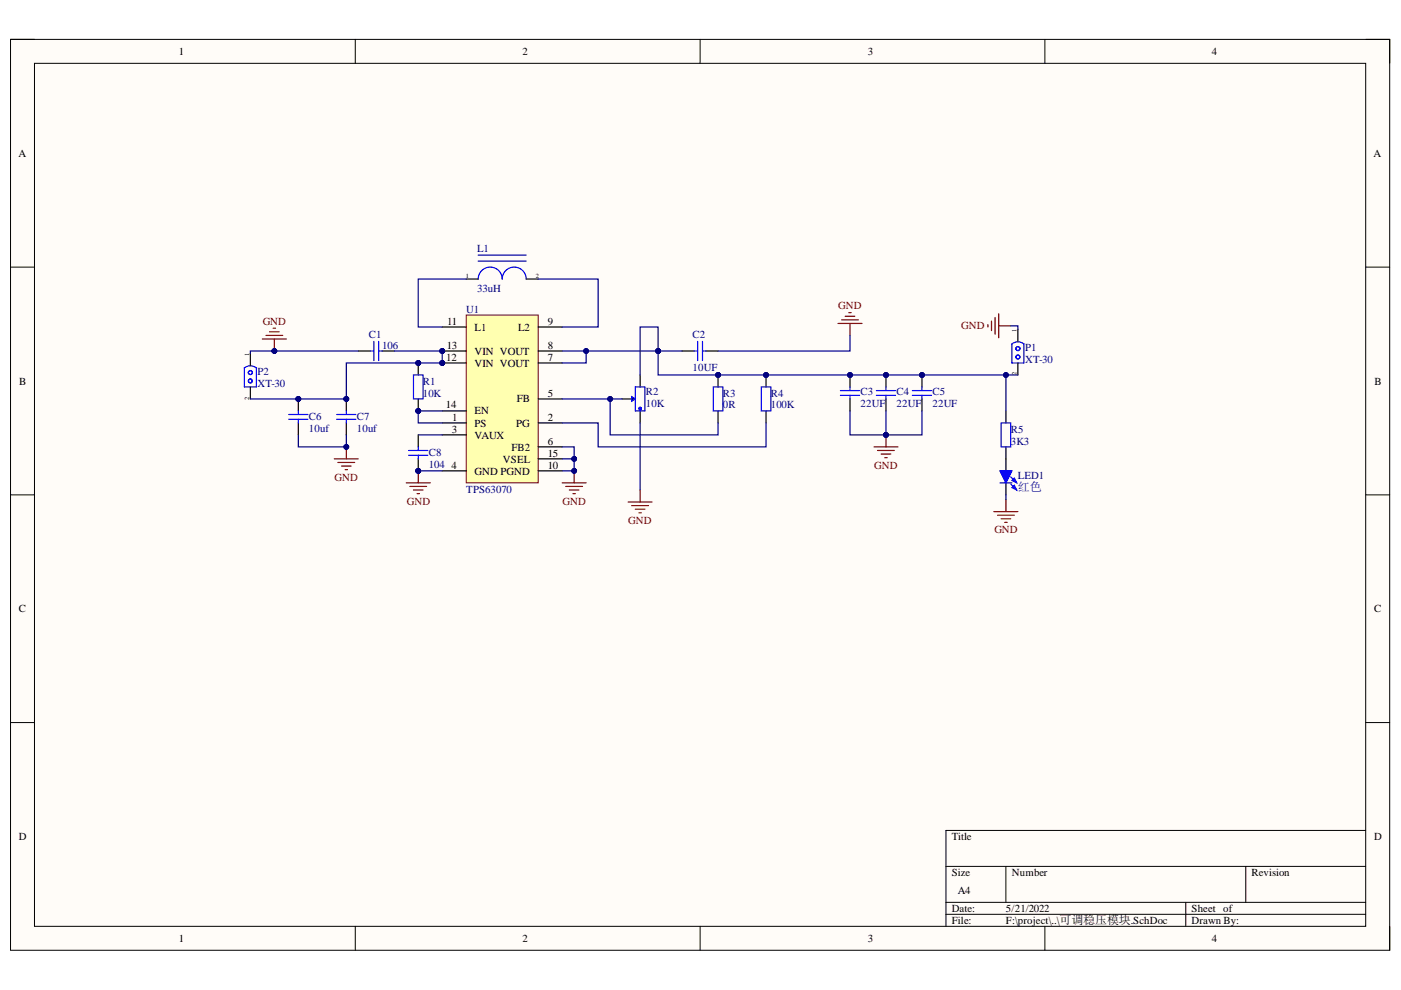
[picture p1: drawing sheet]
<svg xmlns="http://www.w3.org/2000/svg" width="297mm" height="210mm" viewBox="0 0 297 210" stroke-linecap="round" stroke-linejoin="round" font-family="sans-serif">
<defs><g id="words">
<text font-size="2.5" fill="#000080" x="215.8" y="104.2">红色</text>
<g font-size="2.3">
<text x="37.9" y="11.7">1</text>
<text x="110.8" y="11.7">2</text>
<text x="184" y="11.7">3</text>
<text x="257" y="11.7">4</text>
<text x="3.9" y="33.3">A</text>
<text x="291.2" y="33.3">A</text>
<text x="94.8" y="68.8">11</text>
<text x="100.6" y="70.1">L1</text>
<text x="109.9" y="70.1">L2</text>
<text x="116.1" y="68.8">9</text>
<text x="94.6" y="76.5">12</text>
<text x="94.7" y="73.9">13</text>
<text x="100.6" y="77.7">VIN VOUT</text>
<text x="100.6" y="75.2">VIN VOUT</text>
<text x="116.1" y="76.5">7</text>
<text x="116.1" y="73.9">8</text>
<text x="4.1" y="81.5">B</text>
<text x="291.4" y="81.5">B</text>
<text x="94.5" y="86.6">14</text>
<text x="95.9" y="89.2">1</text>
<text x="100.6" y="87.9">EN</text>
<text x="109.6" y="85.3">FB</text>
<text x="116.1" y="89.2">2</text>
<text x="116.1" y="84.1">5</text>
<text x="95.8" y="91.8">3</text>
<text x="100.6" y="90.5">PS</text>
<text x="100.6" y="93">VAUX</text>
<text x="108.4" y="95.6">FB2</text>
<text x="109.4" y="90.5">PG</text>
<text x="116.1" y="94.3">6</text>
<text x="95.7" y="99.4">4</text>
<text x="100.6" y="100.6">GND PGND</text>
<text x="106.6" y="98.1">VSEL</text>
<text x="116.1" y="99.4">10</text>
<text x="116.1" y="96.8">15</text>
<text x="4" y="129.8">C</text>
<text x="291.3" y="129.8">C</text>
<text x="4" y="178.1">D</text>
<text x="201.8" y="178.1">Title</text>
<text x="291.3" y="178.1">D</text>
<text x="201.8" y="185.7">Size</text>
<text x="214.6" y="185.7">Number</text>
<text x="265.3" y="185.7">Revision</text>
<text x="203" y="189.6">A4</text>
<text x="201.8" y="193.4">Date:</text>
<text x="201.8" y="195.9">File:</text>
<text x="213.3" y="193.4">5/21/2022</text>
<text x="213.3" y="195.9">F:\project\..\可调稳压模块.SchDoc</text>
<text x="252.6" y="193.4">Sheet of</text>
<text x="252.6" y="195.9">Drawn By:</text>
<text x="37.9" y="199.7">1</text>
<text x="110.8" y="199.7">2</text>
<text x="184" y="199.7">3</text>
<text x="257" y="199.7">4</text>
</g>
<g font-size="2.3" fill="#000080">
<text x="101.1" y="53.4">L1</text>
<text x="101.1" y="62">33uH</text>
<text x="78.2" y="71.6">C1</text>
<text x="98.9" y="66.3">U1</text>
<text x="146.8" y="71.6">C2</text>
<text x="81" y="73.9">106</text>
<text x="217.3" y="74.5">P1</text>
<text x="217.3" y="77">XT-30</text>
<text x="54.6" y="79.6">P2</text>
<text x="54.6" y="82.1">XT-30</text>
<text x="89.6" y="81.5">R1</text>
<text x="136.9" y="83.8">R2</text>
<text x="146.8" y="78.7">10UF</text>
<text x="182.5" y="83.8">C3</text>
<text x="190.1" y="83.8">C4</text>
<text x="197.7" y="83.8">C5</text>
<text x="65.5" y="89">C6</text>
<text x="75.7" y="89">C7</text>
<text x="89.6" y="84.1">10K</text>
<text x="136.9" y="86.4">10K</text>
<text x="153.3" y="84.1">R3</text>
<text x="153.3" y="86.6">0R</text>
<text x="163.4" y="84.1">R4</text>
<text x="163.4" y="86.6">100K</text>
<text x="182.5" y="86.4">22UF</text>
<text x="190.1" y="86.4">22UF</text>
<text x="197.7" y="86.4">22UF</text>
<text x="65.5" y="91.5">10uf</text>
<text x="75.7" y="91.5">10uf</text>
<text x="214.3" y="91.8">R5</text>
<text x="214.3" y="94.3">3K3</text>
<text x="90.9" y="96.6">C8</text>
<text x="90.9" y="99.1">104</text>
<text x="215.8" y="101.7">LED1</text>
<text x="98.9" y="104.5">TPS63070</text>
</g>
<g font-size="2.3" fill="#800000">
<text x="177.7" y="65.5">GND</text>
<text x="55.7" y="68.8">GND</text>
<text x="203.8" y="69.9">GND</text>
<text x="70.9" y="101.9">GND</text>
<text x="185.4" y="99.4">GND</text>
<text x="86.2" y="107">GND</text>
<text x="119.3" y="107">GND</text>
<text x="133.2" y="111.1">GND</text>
<text x="210.8" y="113.1">GND</text>
</g>
<g font-size="1.4">
<text x="98.8" y="58.9">1</text>
<text x="113.6" y="58.9">2</text>
<text x="215.5" y="70.4" transform="rotate(-90 215.5 70.4)">1</text>
<text x="52.8" y="75.4" transform="rotate(-90 52.8 75.4)">1</text>
<text x="215.5" y="79.6" transform="rotate(-90 215.5 79.6)">2</text>
<text x="52.8" y="84.7" transform="rotate(-90 52.8 84.7)">2</text>
</g>
</g></defs>
<path d="M2.2 8.4h292.4v193.1h-292.4z" fill-rule="evenodd" fill="#fffcf8"/>
<path d="M2.2 8.4h292.4v193.1h-292.4z" fill="none" stroke="#000" stroke-width=".21"/>
<path d="M7.3 13.4h282.3v183h-282.3z" fill-rule="evenodd" fill="#fffcf8"/>
<g fill="none" stroke="#000" stroke-width=".21">
<path d="M2.2 8.3h5.1M7.3 13.4h282.3v183h-282.3zM75.3 8.3v5.1M148.4 8.3v5.1M221.5 8.4v5M289.6 8.4h5v5M2.2 56.6h5.1M289.6 56.6h5M2.2 104.9h5.1M289.6 104.9h5M2.2 153.2h5.1M289.6 153.2h5"/>
<path d="M289.6 176.1h-89v20.3M75.3 196.4v5.1M148.4 196.4v5.1M200.6 183.7h89M200.6 191.3h89M200.6 193.9h89M213.3 183.7v7.6M221.5 196.4v5.1M251.4 191.3v5.1M264.1 183.7v7.6M294.6 196.4v5.1"/>
</g>
<path d="M101.4 59.2a2.54 2.54 0 0 1 2.5-2.6 2.54 2.54 0 0 1 2.6 2.6 2.54 2.54 0 0 1 2.5-2.6 2.54 2.54 0 0 1 2.6 2.6M101.4 55.4h10.2M101.4 54.1h10.2" fill="none" stroke="#00f" stroke-width=".25"/>
<path d="M98.9 59.2h2.5M111.6 59.2h2.5M213.3 97.3v2.5M213.3 102.4v2.5" fill="none" stroke="#000" stroke-width=".25"/>
<path d="M212 99.8h2.5l-1.2 2.6z" fill="#00f"/>
<path d="M212 99.8h2.5l-1.2 2.6zM214.3 101.1l1.3 1.3M214.3 102.6l1.3 1.3" fill="none" stroke="#00f" stroke-width=".25"/>
<path d="M214.5 101.9l.6-.5 .5 1z" fill="#00f"/>
<path d="M214.5 101.9l.6-.5 .5 1z" fill="none" stroke="#00f" stroke-width=".25"/>
<path d="M214.5 103.4l.6-.5 .5 1z" fill="#00f"/>
<path d="M212 102.4h2.5M214.5 103.4l.6-.5 .5 1z" fill="none" stroke="#00f" stroke-width=".25"/>
<circle cx="93.8" cy="77" r=".51" fill="#000080"/>
<circle cx="93.8" cy="77" r=".51" fill="none" stroke="#000080" stroke-width=".21"/>
<circle cx="93.8" cy="74.4" r=".51" fill="#000080"/>
<circle cx="93.8" cy="74.4" r=".51" fill="none" stroke="#000080" stroke-width=".21"/>
<path d="M98.9 66.8h15.2v35.6h-15.2z" fill-rule="evenodd" fill="#ffffb0"/>
<path d="M98.9 66.8h15.2v35.6h-15.2z" fill="none" stroke="#800000" stroke-width=".21"/>
<path d="M93.8 77h5.1M93.8 69.3h5.1M114.1 77h5.1M114.1 74.4h5.1M114.1 69.3h5.1M93.8 89.7h5.1M93.8 92.2h5.1M93.8 99.8h5.1M114.1 89.7h5.1M114.1 99.8h5.1M114.1 84.6h5.1M114.1 94.7h5.1" fill="none" stroke="#000" stroke-width=".25"/>
<circle cx="93.8" cy="77" r=".51" fill="#000080"/>
<circle cx="93.8" cy="77" r=".51" fill="none" stroke="#000080" stroke-width=".21"/>
<path d="M93.8 74.4h5.1" fill="none" stroke="#000" stroke-width=".25"/>
<circle cx="93.8" cy="74.4" r=".51" fill="#000080"/>
<circle cx="93.8" cy="74.4" r=".51" fill="none" stroke="#000080" stroke-width=".21"/>
<path d="M135.7 79.5v2.5M93.8 87.1h5.1M114.1 97.3h5.1M131.9 84.6h2.5M135.7 87.1v2.6" fill="none" stroke="#000" stroke-width=".25"/>
<path d="M134.7 82h2v5.1h-2z" fill="none" stroke="#00f" stroke-width=".25"/>
<path d="M133.9 84.1l.8 .5-.8 .5z" fill="#11037f"/>
<path d="M133.9 84.1l.8 .5-.8 .5z" fill="none" stroke="#00f" stroke-width=".21"/>
<g fill="none" stroke="#00f" stroke-width=".25">
<path d="M214.5 72.9v4.1h2.6v-4.1M217.1 72.9a1.96 1.96 0 0 0-2.6 0"/>
<circle cx="215.8" cy="73.9" r=".42"/>
<circle cx="215.8" cy="75.7" r=".41"/>
<circle cx="135.7" cy="86.6" r=".25"/>
</g>
<path d="M215.8 69.8v2.6M215.8 77v2.5" fill="none" stroke="#000" stroke-width=".25"/>
<circle cx="152.2" cy="79.5" r=".51" fill="#000080"/>
<circle cx="152.2" cy="79.5" r=".51" fill="none" stroke="#000080" stroke-width=".21"/>
<path d="M152.2 79.5v2.5" fill="none" stroke="#000" stroke-width=".25"/>
<circle cx="152.2" cy="79.5" r=".51" fill="#000080"/>
<circle cx="152.2" cy="79.5" r=".51" fill="none" stroke="#000080" stroke-width=".21"/>
<path d="M53.1 74.9v2.6M76 74.4h2.5M81.1 74.4h2.5M53.1 82v2.6M152.2 87.1v2.6" fill="none" stroke="#000" stroke-width=".25"/>
<g fill="none" stroke="#00f" stroke-width=".25">
<path d="M51.8 78v4h2.6v-4M54.3 78a1.95 1.95 0 0 0-2.5 0M78.5 74.4h.8M79.3 72.4v4.1M80.3 72.4v4.1M80.3 74.4h.8M151.2 82h2.1v5.1h-2.1z"/>
<circle cx="53.1" cy="79" r=".42"/>
<circle cx="53.1" cy="80.8" r=".41"/>
</g>
<circle cx="73.4" cy="84.6" r=".51" fill="#000080"/>
<circle cx="73.4" cy="84.6" r=".51" fill="none" stroke="#000080" stroke-width=".21"/>
<path d="M73.4 84.6v2.5" fill="none" stroke="#000" stroke-width=".25"/>
<circle cx="73.4" cy="84.6" r=".51" fill="#000080"/>
<circle cx="73.4" cy="84.6" r=".51" fill="none" stroke="#000080" stroke-width=".21"/>
<path d="M73.4 89.7v2.5" fill="none" stroke="#000" stroke-width=".25"/>
<path d="M71.4 88.9h4.1M71.4 87.9h4.1M73.4 87.1v.8M73.4 88.9v.8" fill="none" stroke="#00f" stroke-width=".25"/>
<circle cx="63.3" cy="84.6" r=".51" fill="#000080"/>
<circle cx="63.3" cy="84.6" r=".51" fill="none" stroke="#000080" stroke-width=".21"/>
<path d="M63.3 84.6v2.5" fill="none" stroke="#000" stroke-width=".25"/>
<circle cx="63.3" cy="84.6" r=".51" fill="#000080"/>
<circle cx="63.3" cy="84.6" r=".51" fill="none" stroke="#000080" stroke-width=".21"/>
<path d="M63.3 89.7v2.5" fill="none" stroke="#000" stroke-width=".25"/>
<path d="M61.2 88.9h4.1M61.2 87.9h4.1M63.3 87.1v.8M63.3 88.9v.8" fill="none" stroke="#00f" stroke-width=".25"/>
<circle cx="88.7" cy="99.8" r=".51" fill="#000080"/>
<circle cx="88.7" cy="99.8" r=".51" fill="none" stroke="#000080" stroke-width=".21"/>
<path d="M88.7 92.2v2.5M88.7 97.3v2.5" fill="none" stroke="#000" stroke-width=".25"/>
<circle cx="88.7" cy="99.8" r=".51" fill="#000080"/>
<circle cx="88.7" cy="99.8" r=".51" fill="none" stroke="#000080" stroke-width=".21"/>
<path d="M86.6 96.5h4.1M86.6 95.5h4.1M88.7 94.7v.8M88.7 96.5v.8" fill="none" stroke="#00f" stroke-width=".25"/>
<circle cx="162.4" cy="79.5" r=".51" fill="#000080"/>
<circle cx="162.4" cy="79.5" r=".51" fill="none" stroke="#000080" stroke-width=".21"/>
<path d="M162.4 79.5v2.5" fill="none" stroke="#000" stroke-width=".25"/>
<circle cx="162.4" cy="79.5" r=".51" fill="#000080"/>
<circle cx="162.4" cy="79.5" r=".51" fill="none" stroke="#000080" stroke-width=".21"/>
<path d="M144.6 74.4h2.6M149.7 74.4h2.5M162.4 87.1v2.6" fill="none" stroke="#000" stroke-width=".25"/>
<path d="M147.2 74.4h.7M147.9 72.4v4.1M148.9 72.4v4.1M148.9 74.4h.8M161.4 82h2v5.1h-2z" fill="none" stroke="#00f" stroke-width=".25"/>
<circle cx="187.8" cy="79.5" r=".51" fill="#000080"/>
<circle cx="187.8" cy="79.5" r=".51" fill="none" stroke="#000080" stroke-width=".21"/>
<path d="M187.8 79.5v2.6" fill="none" stroke="#000" stroke-width=".25"/>
<circle cx="187.8" cy="79.5" r=".51" fill="#000080"/>
<circle cx="187.8" cy="79.5" r=".51" fill="none" stroke="#000080" stroke-width=".21"/>
<path d="M187.8 84.6v2.5" fill="none" stroke="#000" stroke-width=".25"/>
<path d="M185.8 83.8h4.1M185.8 82.8h4.1M187.8 82.1v.7M187.8 83.8v.8" fill="none" stroke="#00f" stroke-width=".25"/>
<circle cx="180.2" cy="79.5" r=".51" fill="#000080"/>
<circle cx="180.2" cy="79.5" r=".51" fill="none" stroke="#000080" stroke-width=".21"/>
<path d="M180.2 79.5v2.6" fill="none" stroke="#000" stroke-width=".25"/>
<circle cx="180.2" cy="79.5" r=".51" fill="#000080"/>
<circle cx="180.2" cy="79.5" r=".51" fill="none" stroke="#000080" stroke-width=".21"/>
<path d="M180.2 84.6v2.5" fill="none" stroke="#000" stroke-width=".25"/>
<path d="M178.2 83.8h4.1M178.2 82.8h4.1M180.2 82.1v.7M180.2 83.8v.8" fill="none" stroke="#00f" stroke-width=".25"/>
<circle cx="195.5" cy="79.5" r=".51" fill="#000080"/>
<circle cx="195.5" cy="79.5" r=".51" fill="none" stroke="#000080" stroke-width=".21"/>
<path d="M195.5 79.5v2.6" fill="none" stroke="#000" stroke-width=".25"/>
<circle cx="195.5" cy="79.5" r=".51" fill="#000080"/>
<circle cx="195.5" cy="79.5" r=".51" fill="none" stroke="#000080" stroke-width=".21"/>
<path d="M195.5 84.6v2.5M213.3 87.1v2.6M213.3 94.7v2.6" fill="none" stroke="#000" stroke-width=".25"/>
<path d="M193.4 83.8h4.1M193.4 82.8h4.1M195.5 82.1v.7M195.5 83.8v.8M212.3 89.7h2v5h-2z" fill="none" stroke="#00f" stroke-width=".25"/>
<circle cx="88.7" cy="77" r=".51" fill="#000080"/>
<circle cx="88.7" cy="77" r=".51" fill="none" stroke="#000080" stroke-width=".21"/>
<circle cx="88.7" cy="87.1" r=".51" fill="#000080"/>
<circle cx="88.7" cy="87.1" r=".51" fill="none" stroke="#000080" stroke-width=".21"/>
<path d="M88.7 77v2.5" fill="none" stroke="#000" stroke-width=".25"/>
<circle cx="88.7" cy="77" r=".51" fill="#000080"/>
<circle cx="88.7" cy="77" r=".51" fill="none" stroke="#000080" stroke-width=".21"/>
<path d="M88.7 84.6v2.5" fill="none" stroke="#000" stroke-width=".25"/>
<circle cx="88.7" cy="87.1" r=".51" fill="#000080"/>
<circle cx="88.7" cy="87.1" r=".51" fill="none" stroke="#000080" stroke-width=".21"/>
<path d="M87.7 79.5h2v5.1h-2z" fill="none" stroke="#00f" stroke-width=".25"/>
<path d="M55.6 71.9h5.1M56.4 71.1h3.5M57.1 70.4h2.1M57.9 69.6h.5M58.2 71.9v2.5" fill="none" stroke="#800000" stroke-width=".25"/>
<circle cx="58.2" cy="74.4" r=".51" fill="#000080"/>
<circle cx="58.2" cy="74.4" r=".51" fill="none" stroke="#000080" stroke-width=".21"/>
<path d="M70.9 97.3h5.1M71.6 98.1h3.6M72.4 98.8h2M73.2 99.6h.5M73.4 94.7v2.6" fill="none" stroke="#800000" stroke-width=".25"/>
<circle cx="73.4" cy="94.7" r=".51" fill="#000080"/>
<circle cx="73.4" cy="94.7" r=".51" fill="none" stroke="#000080" stroke-width=".21"/>
<path d="M88.7 99.8v2.6M86.1 102.4h5.1M86.9 103.1h3.6M87.7 103.9h2M88.4 104.7h.5" fill="none" stroke="#800000" stroke-width=".25"/>
<circle cx="88.7" cy="99.8" r=".51" fill="#000080"/>
<circle cx="88.7" cy="99.8" r=".51" fill="none" stroke="#000080" stroke-width=".21"/>
<path d="M121.7 99.8v2.6M119.2 102.4h5.1M120 103.1h3.5M120.7 103.9h2.1M121.5 104.7h.5" fill="none" stroke="#800000" stroke-width=".25"/>
<circle cx="121.7" cy="99.8" r=".51" fill="#000080"/>
<circle cx="121.7" cy="99.8" r=".51" fill="none" stroke="#000080" stroke-width=".21"/>
<path d="M185.3 94.7h5.1M186.1 95.5h3.5M186.8 96.3h2.1M187.6 97h.5M187.8 92.2v2.5M133.2 106.4h5.1M133.9 107.2h3.6M134.7 108h2M135.5 108.7h.5M135.7 103.9v2.5" fill="none" stroke="#800000" stroke-width=".25"/>
<circle cx="187.8" cy="92.2" r=".51" fill="#000080"/>
<circle cx="187.8" cy="92.2" r=".51" fill="none" stroke="#000080" stroke-width=".21"/>
<path d="M177.7 68.6h5.1M178.4 67.8h3.6M179.2 67.1h2M180 66.3h.5M180.2 68.6v2.5M209.5 68.8v.5M210.2 68.1v2M211 67.3v3.6M211.8 66.5v5.1M211.8 69.1h2.5" fill="none" stroke="#800000" stroke-width=".25"/>
<path d="M98.9 59.2h-10.2v10.1h5.1M114.1 59.2h12.7v10.1h-7.6M93.8 87.1h-5.1v2.6h5.1" fill="none" stroke="#000080" stroke-width=".25"/>
<circle cx="88.7" cy="87.1" r=".51" fill="#000080"/>
<circle cx="88.7" cy="87.1" r=".51" fill="none" stroke="#000080" stroke-width=".21"/>
<path d="M88.7 92.2h5.1M88.7 99.8h5.1" fill="none" stroke="#000080" stroke-width=".25"/>
<circle cx="88.7" cy="99.8" r=".51" fill="#000080"/>
<circle cx="88.7" cy="99.8" r=".51" fill="none" stroke="#000080" stroke-width=".21"/>
<path d="M119.2 94.7h2.5v5.1h-2.5" fill="none" stroke="#000080" stroke-width=".25"/>
<circle cx="121.7" cy="99.8" r=".51" fill="#000080"/>
<circle cx="121.7" cy="99.8" r=".51" fill="none" stroke="#000080" stroke-width=".21"/>
<circle cx="121.7" cy="97.3" r=".51" fill="#000080"/>
<circle cx="121.7" cy="97.3" r=".51" fill="none" stroke="#000080" stroke-width=".21"/>
<path d="M119.2 97.3h2.5" fill="none" stroke="#000080" stroke-width=".25"/>
<circle cx="121.7" cy="97.3" r=".51" fill="#000080"/>
<circle cx="121.7" cy="97.3" r=".51" fill="none" stroke="#000080" stroke-width=".21"/>
<path d="M119.2 74.4h25.4" fill="none" stroke="#000080" stroke-width=".25"/>
<circle cx="124.3" cy="74.4" r=".51" fill="#000080"/>
<circle cx="124.3" cy="74.4" r=".51" fill="none" stroke="#000080" stroke-width=".21"/>
<circle cx="139.5" cy="74.4" r=".51" fill="#000080"/>
<circle cx="139.5" cy="74.4" r=".51" fill="none" stroke="#000080" stroke-width=".21"/>
<path d="M124.3 74.4v2.6h-5.1" fill="none" stroke="#000080" stroke-width=".25"/>
<circle cx="124.3" cy="74.4" r=".51" fill="#000080"/>
<circle cx="124.3" cy="74.4" r=".51" fill="none" stroke="#000080" stroke-width=".21"/>
<path d="M139.5 74.4v-5.1h-3.8v10.2" fill="none" stroke="#000080" stroke-width=".25"/>
<circle cx="139.5" cy="74.4" r=".51" fill="#000080"/>
<circle cx="139.5" cy="74.4" r=".51" fill="none" stroke="#000080" stroke-width=".21"/>
<path d="M119.2 84.6h10.2v7.6h22.8v-2.5" fill="none" stroke="#000080" stroke-width=".25"/>
<circle cx="129.4" cy="84.6" r=".51" fill="#000080"/>
<circle cx="129.4" cy="84.6" r=".51" fill="none" stroke="#000080" stroke-width=".21"/>
<path d="M119.2 89.7h7.6v5h35.6v-5M180.2 87.1v5.1h15.3v-5.1" fill="none" stroke="#000080" stroke-width=".25"/>
<circle cx="187.8" cy="92.2" r=".51" fill="#000080"/>
<circle cx="187.8" cy="92.2" r=".51" fill="none" stroke="#000080" stroke-width=".21"/>
<path d="M187.8 87.1v5.1" fill="none" stroke="#000080" stroke-width=".25"/>
<circle cx="187.8" cy="92.2" r=".51" fill="#000080"/>
<circle cx="187.8" cy="92.2" r=".51" fill="none" stroke="#000080" stroke-width=".21"/>
<path d="M63.3 92.2v2.5h10.1v-2.5" fill="none" stroke="#000080" stroke-width=".25"/>
<circle cx="73.4" cy="94.7" r=".51" fill="#000080"/>
<circle cx="73.4" cy="94.7" r=".51" fill="none" stroke="#000080" stroke-width=".21"/>
<path d="M76 74.4h-22.9v.5" fill="none" stroke="#000080" stroke-width=".25"/>
<circle cx="58.2" cy="74.4" r=".51" fill="#000080"/>
<circle cx="58.2" cy="74.4" r=".51" fill="none" stroke="#000080" stroke-width=".21"/>
<path d="M83.6 74.4h10.2v2.6h-20.4v7.6h-20.3" fill="none" stroke="#000080" stroke-width=".25"/>
<circle cx="63.3" cy="84.6" r=".51" fill="#000080"/>
<circle cx="63.3" cy="84.6" r=".51" fill="none" stroke="#000080" stroke-width=".21"/>
<circle cx="73.4" cy="84.6" r=".51" fill="#000080"/>
<circle cx="73.4" cy="84.6" r=".51" fill="none" stroke="#000080" stroke-width=".21"/>
<circle cx="88.7" cy="77" r=".51" fill="#000080"/>
<circle cx="88.7" cy="77" r=".51" fill="none" stroke="#000080" stroke-width=".21"/>
<circle cx="93.8" cy="77" r=".51" fill="#000080"/>
<circle cx="93.8" cy="77" r=".51" fill="none" stroke="#000080" stroke-width=".21"/>
<circle cx="93.8" cy="74.4" r=".51" fill="#000080"/>
<circle cx="93.8" cy="74.4" r=".51" fill="none" stroke="#000080" stroke-width=".21"/>
<path d="M139.5 74.4v5.1h73.8v7.6" fill="none" stroke="#000080" stroke-width=".25"/>
<circle cx="139.5" cy="74.4" r=".51" fill="#000080"/>
<circle cx="139.5" cy="74.4" r=".51" fill="none" stroke="#000080" stroke-width=".21"/>
<circle cx="152.2" cy="79.5" r=".51" fill="#000080"/>
<circle cx="152.2" cy="79.5" r=".51" fill="none" stroke="#000080" stroke-width=".21"/>
<circle cx="162.4" cy="79.5" r=".51" fill="#000080"/>
<circle cx="162.4" cy="79.5" r=".51" fill="none" stroke="#000080" stroke-width=".21"/>
<circle cx="180.2" cy="79.5" r=".51" fill="#000080"/>
<circle cx="180.2" cy="79.5" r=".51" fill="none" stroke="#000080" stroke-width=".21"/>
<circle cx="187.8" cy="79.5" r=".51" fill="#000080"/>
<circle cx="187.8" cy="79.5" r=".51" fill="none" stroke="#000080" stroke-width=".21"/>
<circle cx="195.5" cy="79.5" r=".51" fill="#000080"/>
<circle cx="195.5" cy="79.5" r=".51" fill="none" stroke="#000080" stroke-width=".21"/>
<circle cx="213.3" cy="79.5" r=".51" fill="#000080"/>
<circle cx="213.3" cy="79.5" r=".51" fill="none" stroke="#000080" stroke-width=".21"/>
<path d="M213.3 79.5h2.5" fill="none" stroke="#000080" stroke-width=".25"/>
<circle cx="213.3" cy="79.5" r=".51" fill="#000080"/>
<circle cx="213.3" cy="79.5" r=".51" fill="none" stroke="#000080" stroke-width=".21"/>
<path d="M129.4 84.6h2.5" fill="none" stroke="#000080" stroke-width=".25"/>
<circle cx="129.4" cy="84.6" r=".51" fill="#000080"/>
<circle cx="129.4" cy="84.6" r=".51" fill="none" stroke="#000080" stroke-width=".21"/>
<path d="M180.2 71.1v3.3h-27.9M214.3 69.1h1.5v.7M135.7 89.7v14.2M213.3 104.9v1" fill="none" stroke="#000080" stroke-width=".25"/>
<path d="M210.7 108.5h5.1M211.5 109.2h3.6M212.3 110h2M213 110.8h.5M213.3 105.9v2.6" fill="none" stroke="#800000" stroke-width=".25"/>
<use href="#words"/>
</svg>
